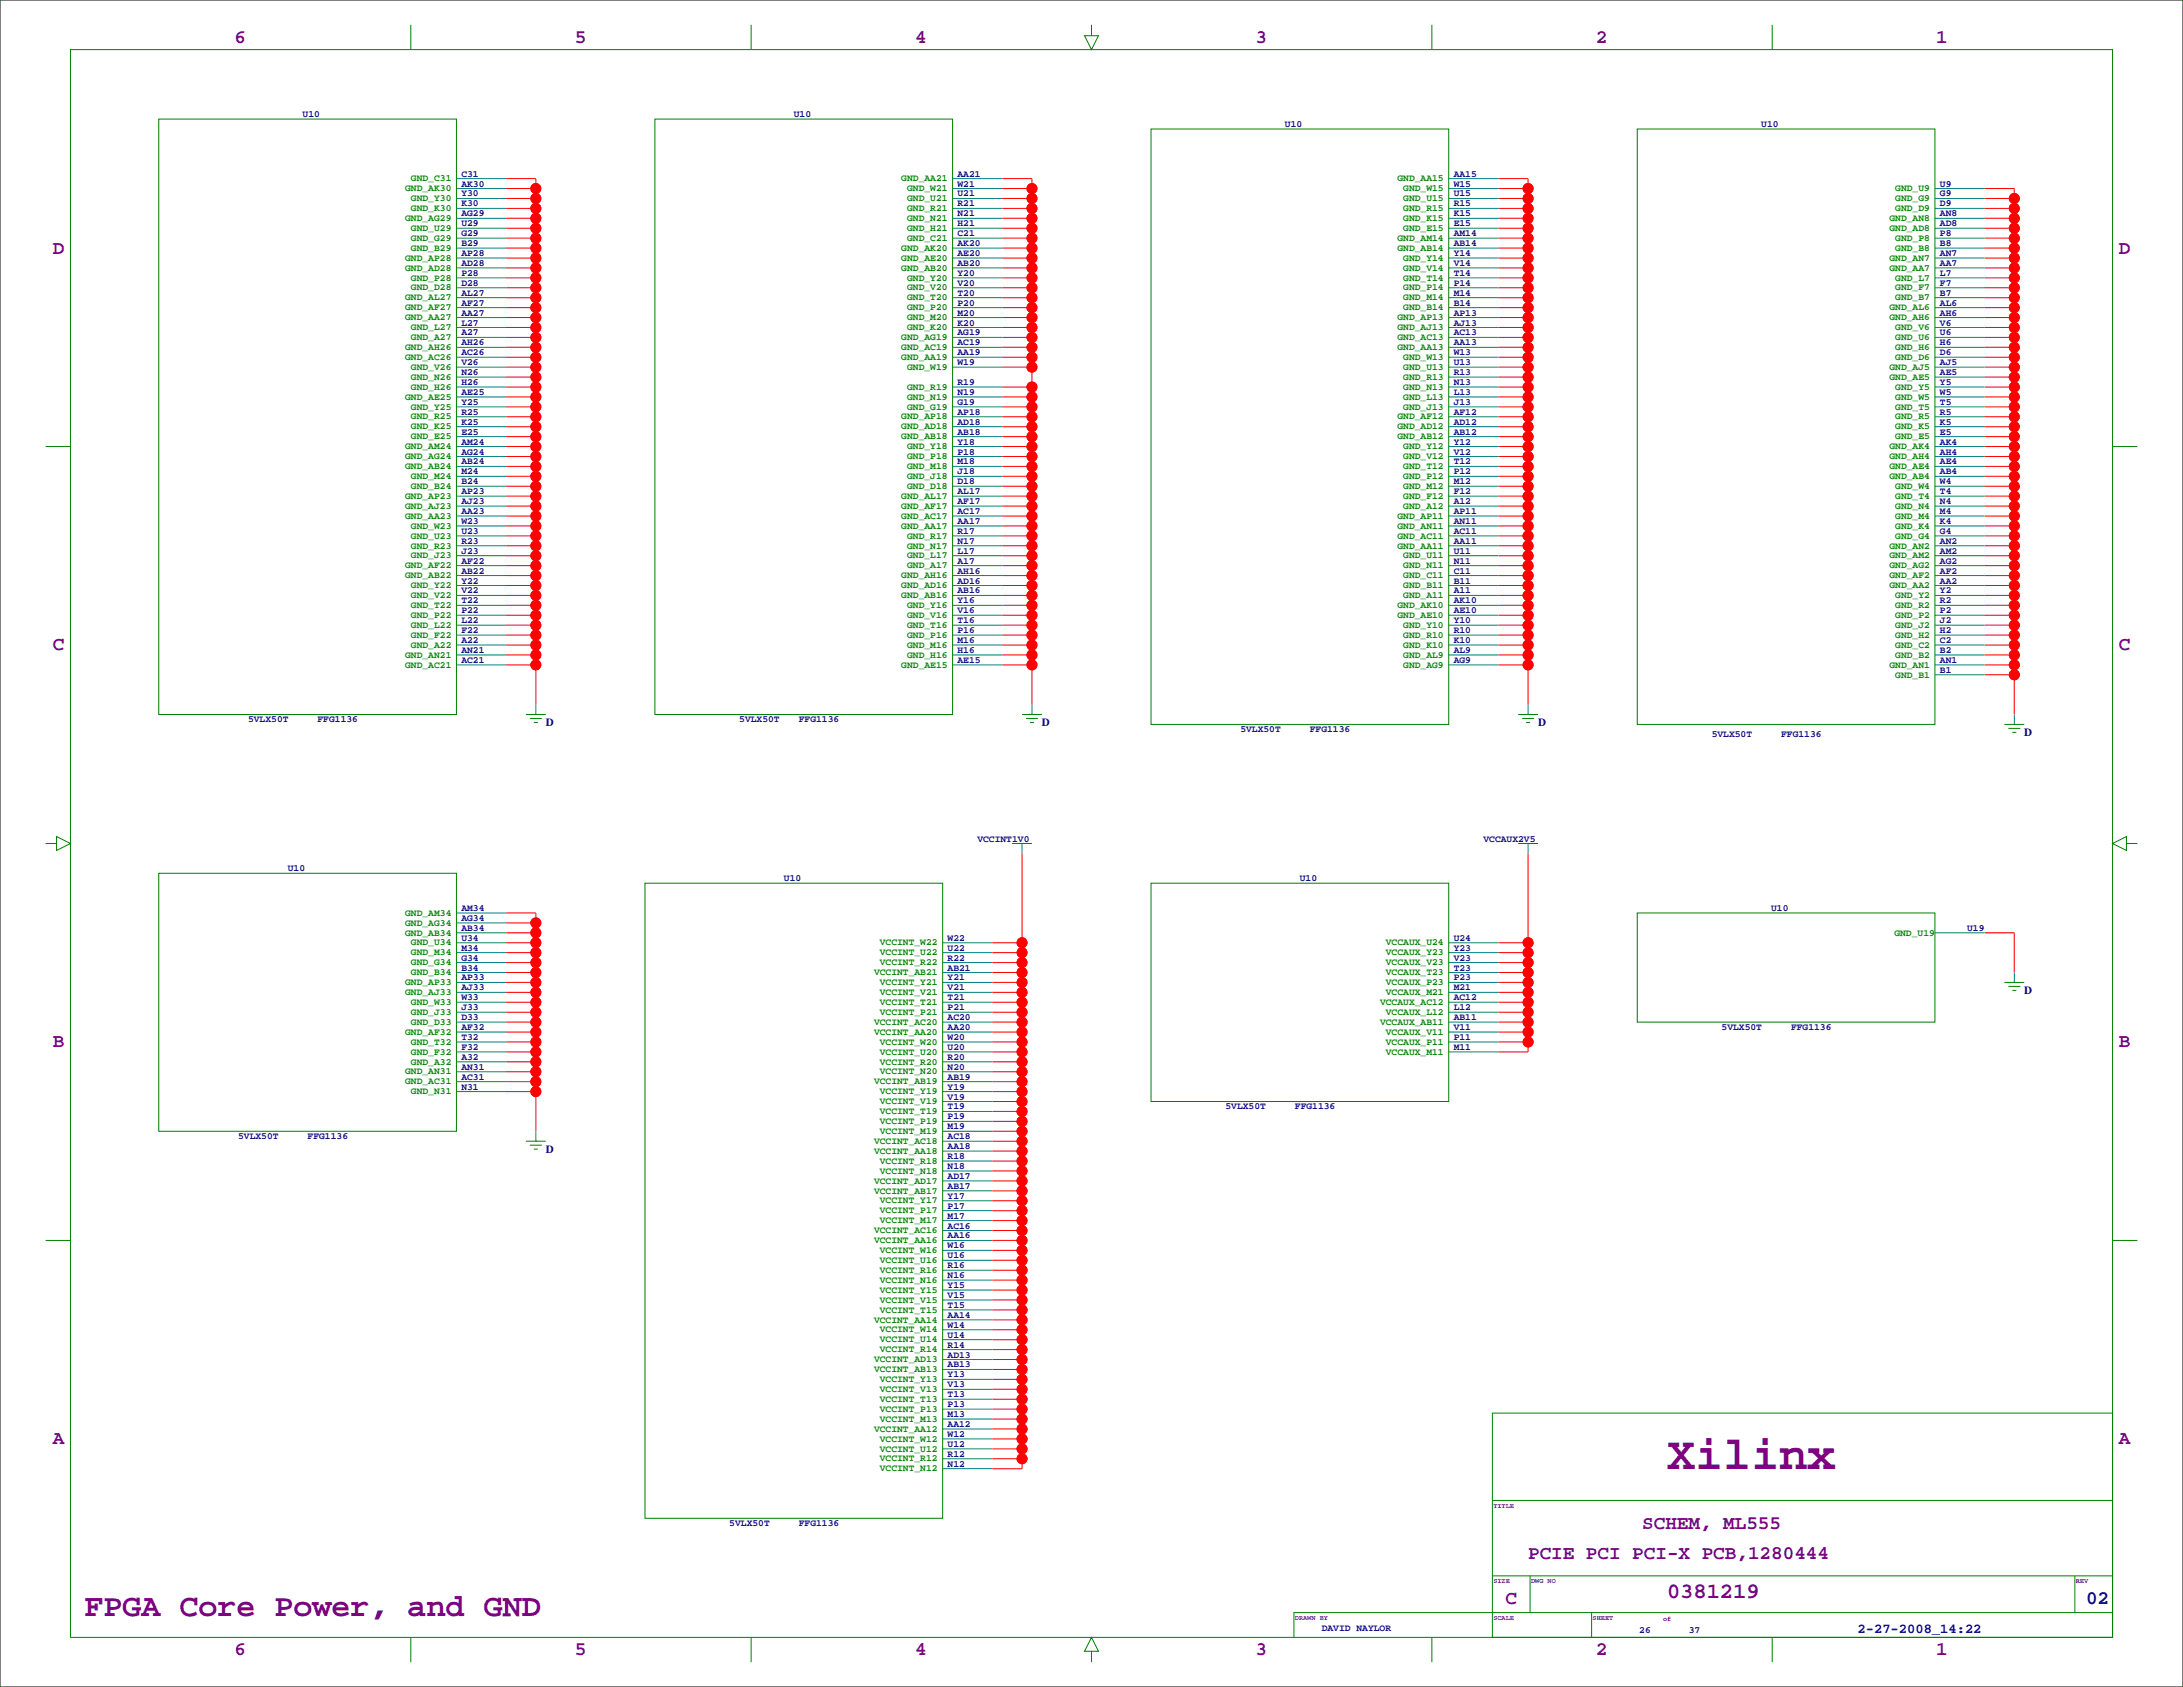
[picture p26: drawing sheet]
<svg xmlns="http://www.w3.org/2000/svg" width="559mm" height="432mm" viewBox="0 0 559 432" stroke-linecap="round" stroke-linejoin="round" font-family="sans-serif">
<defs><g id="words">
<text font-size="12" fill="#800080" x="426.7" y="376">Xilinx</text>
<text font-size="8.1" fill="#800080" x="21.6" y="413.6">FPGA Core Power, and GND</text>
<text font-size="5.6" fill="#800080" x="426.7" y="409.1">0381219</text>
<g font-size="4.9" fill="#800080">
<text x="60" y="11">6</text>
<text x="147.1" y="11">5</text>
<text x="234.2" y="11">4</text>
<text x="321.4" y="11">3</text>
<text x="408.5" y="11">2</text>
<text x="495.6" y="11">1</text>
<text x="13.5" y="64.9">D</text>
<text x="542.3" y="64.9">D</text>
<text x="13.5" y="166.5">C</text>
<text x="542.3" y="166.5">C</text>
<text x="13.5" y="268.1">B</text>
<text x="542.3" y="268.1">B</text>
<text x="13.5" y="369.7">A</text>
<text x="542.3" y="369.7">A</text>
<text x="420.4" y="391.4">SCHEM, ML555</text>
<text x="391.2" y="399">PCIE PCI PCI-X PCB,1280444</text>
<text x="385.4" y="410.6">C</text>
<text x="60" y="423.5">6</text>
<text x="147.1" y="423.5">5</text>
<text x="234.2" y="423.5">4</text>
<text x="321.4" y="423.5">3</text>
<text x="408.5" y="423.5">2</text>
<text x="495.6" y="423.5">1</text>
</g>
<text font-size="4.9" fill="#000080" x="534" y="410.6">02</text>
<text font-size="3.5" fill="#000080" x="475.5" y="417.9">2-27-2008_14:22</text>
<g font-size="2.8" fill="#000080">
<text x="139.7" y="185.9">D</text>
<text x="266.7" y="185.9">D</text>
<text x="393.7" y="185.9">D</text>
<text x="518.2" y="188.4">D</text>
<text x="518.2" y="254.4">D</text>
<text x="139.7" y="295.1">D</text>
</g>
<g font-size="2.5" fill="#000080">
<text x="77.5" y="30">U10</text>
<text x="203.2" y="30">U10</text>
<text x="328.9" y="32.5">U10</text>
<text x="450.8" y="32.5">U10</text>
<text x="118.1" y="47.8">AK30</text>
<text x="118.1" y="45.2">C31</text>
<text x="245.1" y="45.2">AA21</text>
<text x="245.1" y="47.8">W21</text>
<text x="372.1" y="47.8">W15</text>
<text x="372.1" y="45.2">AA15</text>
<text x="496.6" y="47.8">U9</text>
<text x="118.1" y="52.8">K30</text>
<text x="118.1" y="50.3">Y30</text>
<text x="245.1" y="52.8">R21</text>
<text x="245.1" y="50.3">U21</text>
<text x="372.1" y="52.8">R15</text>
<text x="372.1" y="50.3">U15</text>
<text x="496.6" y="52.8">D9</text>
<text x="496.6" y="50.3">G9</text>
<text x="118.1" y="57.9">U29</text>
<text x="118.1" y="55.4">AG29</text>
<text x="245.1" y="57.9">H21</text>
<text x="245.1" y="55.4">N21</text>
<text x="372.1" y="57.9">E15</text>
<text x="372.1" y="55.4">K15</text>
<text x="496.6" y="57.9">AD8</text>
<text x="496.6" y="55.4">AN8</text>
<text x="118.1" y="65.5">AP28</text>
<text x="118.1" y="63">B29</text>
<text x="118.1" y="60.5">G29</text>
<text x="245.1" y="65.5">AE20</text>
<text x="245.1" y="63">AK20</text>
<text x="245.1" y="60.5">C21</text>
<text x="372.1" y="65.5">Y14</text>
<text x="372.1" y="63">AB14</text>
<text x="372.1" y="60.5">AM14</text>
<text x="496.6" y="65.5">AN7</text>
<text x="496.6" y="63">B8</text>
<text x="496.6" y="60.5">P8</text>
<text x="118.1" y="70.6">P28</text>
<text x="118.1" y="68.1">AD28</text>
<text x="245.1" y="68.1">AB20</text>
<text x="245.1" y="70.6">Y20</text>
<text x="372.1" y="70.6">T14</text>
<text x="372.1" y="68.1">V14</text>
<text x="496.6" y="70.6">L7</text>
<text x="496.6" y="68.1">AA7</text>
<text x="118.1" y="75.7">AL27</text>
<text x="118.1" y="73.2">D28</text>
<text x="245.1" y="75.7">T20</text>
<text x="245.1" y="73.2">V20</text>
<text x="372.1" y="75.7">M14</text>
<text x="372.1" y="73.2">P14</text>
<text x="496.6" y="75.7">B7</text>
<text x="496.6" y="73.2">F7</text>
<text x="118.1" y="83.3">L27</text>
<text x="118.1" y="80.8">AA27</text>
<text x="118.1" y="78.2">AF27</text>
<text x="245.1" y="83.3">K20</text>
<text x="245.1" y="80.8">M20</text>
<text x="245.1" y="78.2">P20</text>
<text x="372.1" y="83.3">AJ13</text>
<text x="372.1" y="80.8">AP13</text>
<text x="372.1" y="78.2">B14</text>
<text x="496.6" y="83.3">V6</text>
<text x="496.6" y="80.8">AH6</text>
<text x="496.6" y="78.2">AL6</text>
<text x="118.1" y="88.4">AH26</text>
<text x="118.1" y="85.9">A27</text>
<text x="245.1" y="88.4">AC19</text>
<text x="245.1" y="85.9">AG19</text>
<text x="372.1" y="88.4">AA13</text>
<text x="372.1" y="85.9">AC13</text>
<text x="496.6" y="88.4">H6</text>
<text x="496.6" y="85.9">U6</text>
<text x="118.1" y="93.5">V26</text>
<text x="118.1" y="90.9">AC26</text>
<text x="245.1" y="90.9">AA19</text>
<text x="245.1" y="93.5">W19</text>
<text x="372.1" y="93.5">U13</text>
<text x="372.1" y="90.9">W13</text>
<text x="496.6" y="93.5">AJ5</text>
<text x="496.6" y="90.9">D6</text>
<text x="118.1" y="101.1">AE25</text>
<text x="118.1" y="98.6">H26</text>
<text x="118.1" y="96">N26</text>
<text x="245.1" y="101.1">N19</text>
<text x="245.1" y="98.6">R19</text>
<text x="372.1" y="101.1">L13</text>
<text x="372.1" y="98.6">N13</text>
<text x="372.1" y="96">R13</text>
<text x="496.6" y="101.1">W5</text>
<text x="496.6" y="98.6">Y5</text>
<text x="496.6" y="96">AE5</text>
<text x="118.1" y="106.2">R25</text>
<text x="118.1" y="103.6">Y25</text>
<text x="245.1" y="106.2">AP18</text>
<text x="245.1" y="103.6">G19</text>
<text x="372.1" y="106.2">AF12</text>
<text x="372.1" y="103.6">J13</text>
<text x="496.6" y="106.2">R5</text>
<text x="496.6" y="103.6">T5</text>
<text x="118.1" y="113.8">AM24</text>
<text x="118.1" y="111.3">E25</text>
<text x="118.1" y="108.7">K25</text>
<text x="245.1" y="111.3">AB18</text>
<text x="245.1" y="108.7">AD18</text>
<text x="245.1" y="113.8">Y18</text>
<text x="372.1" y="113.8">Y12</text>
<text x="372.1" y="111.3">AB12</text>
<text x="372.1" y="108.7">AD12</text>
<text x="496.6" y="113.8">AK4</text>
<text x="496.6" y="111.3">E5</text>
<text x="496.6" y="108.7">K5</text>
<text x="118.1" y="118.9">AB24</text>
<text x="118.1" y="116.3">AG24</text>
<text x="245.1" y="118.9">M18</text>
<text x="245.1" y="116.3">P18</text>
<text x="372.1" y="118.9">T12</text>
<text x="372.1" y="116.3">V12</text>
<text x="496.6" y="118.9">AE4</text>
<text x="496.6" y="116.3">AH4</text>
<text x="118.1" y="124">B24</text>
<text x="118.1" y="121.4">M24</text>
<text x="245.1" y="124">D18</text>
<text x="245.1" y="121.4">J18</text>
<text x="372.1" y="124">M12</text>
<text x="372.1" y="121.4">P12</text>
<text x="496.6" y="124">W4</text>
<text x="496.6" y="121.4">AB4</text>
<text x="118.1" y="131.6">AA23</text>
<text x="118.1" y="129">AJ23</text>
<text x="118.1" y="126.5">AP23</text>
<text x="245.1" y="131.6">AC17</text>
<text x="245.1" y="129">AF17</text>
<text x="245.1" y="126.5">AL17</text>
<text x="372.1" y="131.6">AP11</text>
<text x="372.1" y="129">A12</text>
<text x="372.1" y="126.5">F12</text>
<text x="496.6" y="131.6">M4</text>
<text x="496.6" y="129">N4</text>
<text x="496.6" y="126.5">T4</text>
<text x="118.1" y="136.7">U23</text>
<text x="118.1" y="134.1">W23</text>
<text x="245.1" y="134.1">AA17</text>
<text x="245.1" y="136.7">R17</text>
<text x="372.1" y="136.7">AC11</text>
<text x="372.1" y="134.1">AN11</text>
<text x="496.6" y="136.7">G4</text>
<text x="496.6" y="134.1">K4</text>
<text x="118.1" y="141.7">J23</text>
<text x="118.1" y="139.2">R23</text>
<text x="245.1" y="141.7">L17</text>
<text x="245.1" y="139.2">N17</text>
<text x="372.1" y="141.7">U11</text>
<text x="372.1" y="139.2">AA11</text>
<text x="496.6" y="141.7">AM2</text>
<text x="496.6" y="139.2">AN2</text>
<text x="118.1" y="149.4">Y22</text>
<text x="118.1" y="146.8">AB22</text>
<text x="118.1" y="144.3">AF22</text>
<text x="245.1" y="144.3">A17</text>
<text x="245.1" y="149.4">AD16</text>
<text x="245.1" y="146.8">AH16</text>
<text x="372.1" y="149.4">B11</text>
<text x="372.1" y="146.8">C11</text>
<text x="372.1" y="144.3">N11</text>
<text x="496.6" y="149.4">AA2</text>
<text x="496.6" y="146.8">AF2</text>
<text x="496.6" y="144.3">AG2</text>
<text x="118.1" y="154.4">T22</text>
<text x="118.1" y="151.9">V22</text>
<text x="245.1" y="151.9">AB16</text>
<text x="245.1" y="154.4">Y16</text>
<text x="372.1" y="154.4">AK10</text>
<text x="372.1" y="151.9">A11</text>
<text x="496.6" y="154.4">R2</text>
<text x="496.6" y="151.9">Y2</text>
<text x="118.1" y="159.5">L22</text>
<text x="118.1" y="157">P22</text>
<text x="245.1" y="159.5">T16</text>
<text x="245.1" y="157">V16</text>
<text x="372.1" y="159.5">Y10</text>
<text x="372.1" y="157">AE10</text>
<text x="496.6" y="159.5">J2</text>
<text x="496.6" y="157">P2</text>
<text x="118.1" y="167.1">AN21</text>
<text x="118.1" y="164.6">A22</text>
<text x="118.1" y="162.1">F22</text>
<text x="245.1" y="167.1">H16</text>
<text x="245.1" y="164.6">M16</text>
<text x="245.1" y="162.1">P16</text>
<text x="372.1" y="167.1">AL9</text>
<text x="372.1" y="164.6">K10</text>
<text x="372.1" y="162.1">R10</text>
<text x="496.6" y="167.1">B2</text>
<text x="496.6" y="164.6">C2</text>
<text x="496.6" y="162.1">H2</text>
<text x="118.1" y="169.7">AC21</text>
<text x="245.1" y="169.7">AE15</text>
<text x="372.1" y="169.7">AG9</text>
<text x="496.6" y="172.2">B1</text>
<text x="496.6" y="169.7">AN1</text>
<text x="63.5" y="184.9">5VLX50T</text>
<text x="81.3" y="184.9">FFG1136</text>
<text x="189.2" y="184.9">5VLX50T</text>
<text x="204.5" y="184.9">FFG1136</text>
<text x="317.5" y="187.5">5VLX50T</text>
<text x="335.3" y="187.5">FFG1136</text>
<text x="438.1" y="188.7">5VLX50T</text>
<text x="455.9" y="188.7">FFG1136</text>
<text x="250.2" y="215.4">VCCINT1V0</text>
<text x="379.7" y="215.4">VCCAUX2V5</text>
<text x="73.7" y="223">U10</text>
<text x="200.7" y="225.6">U10</text>
<text x="332.7" y="225.6">U10</text>
<text x="118.1" y="233.2">AM34</text>
<text x="453.4" y="233.2">U10</text>
<text x="118.1" y="238.3">AB34</text>
<text x="118.1" y="235.7">AG34</text>
<text x="503.6" y="238.3">U19</text>
<text x="118.1" y="245.9">G34</text>
<text x="118.1" y="243.3">M34</text>
<text x="118.1" y="240.8">U34</text>
<text x="242.6" y="245.9">R22</text>
<text x="242.6" y="243.3">U22</text>
<text x="242.6" y="240.8">W22</text>
<text x="372.1" y="245.9">V23</text>
<text x="372.1" y="243.3">Y23</text>
<text x="372.1" y="240.8">U24</text>
<text x="118.1" y="251">AP33</text>
<text x="118.1" y="248.4">B34</text>
<text x="242.6" y="251">Y21</text>
<text x="242.6" y="248.4">AB21</text>
<text x="372.1" y="251">P23</text>
<text x="372.1" y="248.4">T23</text>
<text x="118.1" y="256">W33</text>
<text x="118.1" y="253.5">AJ33</text>
<text x="242.6" y="256">T21</text>
<text x="242.6" y="253.5">V21</text>
<text x="372.1" y="256">AC12</text>
<text x="372.1" y="253.5">M21</text>
<text x="118.1" y="263.7">AF32</text>
<text x="118.1" y="261.1">D33</text>
<text x="118.1" y="258.6">J33</text>
<text x="242.6" y="263.7">AA20</text>
<text x="242.6" y="261.1">AC20</text>
<text x="242.6" y="258.6">P21</text>
<text x="372.1" y="263.7">V11</text>
<text x="372.1" y="261.1">AB11</text>
<text x="372.1" y="258.6">L12</text>
<text x="440.7" y="263.7">5VLX50T</text>
<text x="458.5" y="263.7">FFG1136</text>
<text x="118.1" y="268.7">F32</text>
<text x="118.1" y="266.2">T32</text>
<text x="242.6" y="268.7">U20</text>
<text x="242.6" y="266.2">W20</text>
<text x="372.1" y="268.7">M11</text>
<text x="372.1" y="266.2">P11</text>
<text x="118.1" y="273.8">AN31</text>
<text x="118.1" y="271.3">A32</text>
<text x="242.6" y="273.8">N20</text>
<text x="242.6" y="271.3">R20</text>
<text x="118.1" y="278.9">N31</text>
<text x="118.1" y="276.4">AC31</text>
<text x="242.6" y="281.4">V19</text>
<text x="242.6" y="278.9">Y19</text>
<text x="242.6" y="276.4">AB19</text>
<text x="242.6" y="286.5">P19</text>
<text x="242.6" y="284">T19</text>
<text x="313.7" y="284">5VLX50T</text>
<text x="331.5" y="284">FFG1136</text>
<text x="61" y="291.6">5VLX50T</text>
<text x="78.7" y="291.6">FFG1136</text>
<text x="242.6" y="291.6">AC18</text>
<text x="242.6" y="289.1">M19</text>
<text x="242.6" y="299.2">N18</text>
<text x="242.6" y="296.7">R18</text>
<text x="242.6" y="294.1">AA18</text>
<text x="242.6" y="304.3">AB17</text>
<text x="242.6" y="301.8">AD17</text>
<text x="242.6" y="311.9">M17</text>
<text x="242.6" y="309.4">P17</text>
<text x="242.6" y="306.8">Y17</text>
<text x="242.6" y="317">AA16</text>
<text x="242.6" y="314.5">AC16</text>
<text x="242.6" y="322.1">U16</text>
<text x="242.6" y="319.5">W16</text>
<text x="242.6" y="329.7">Y15</text>
<text x="242.6" y="327.2">N16</text>
<text x="242.6" y="324.6">R16</text>
<text x="242.6" y="334.8">T15</text>
<text x="242.6" y="332.2">V15</text>
<text x="242.6" y="339.9">W14</text>
<text x="242.6" y="337.3">AA14</text>
<text x="242.6" y="347.5">AD13</text>
<text x="242.6" y="344.9">R14</text>
<text x="242.6" y="342.4">U14</text>
<text x="242.6" y="352.6">Y13</text>
<text x="242.6" y="350">AB13</text>
<text x="242.6" y="357.6">T13</text>
<text x="242.6" y="355.1">V13</text>
<text x="242.6" y="365.3">AA12</text>
<text x="242.6" y="362.7">M13</text>
<text x="242.6" y="360.2">P13</text>
<text x="242.6" y="370.3">U12</text>
<text x="242.6" y="367.8">W12</text>
<text x="242.6" y="375.4">N12</text>
<text x="242.6" y="372.9">R12</text>
<text x="186.7" y="390.7">5VLX50T</text>
<text x="204.5" y="390.7">FFG1136</text>
<text x="338.3" y="417.6">DAVID NAYLOR</text>
<text x="419.6" y="418.1">26</text>
<text x="432.3" y="418.1">37</text>
</g>
<g font-size="2.5" fill="#008000">
<text x="105.2" y="46.4">GND_C31</text>
<text x="230.7" y="46.4">GND_AA21</text>
<text x="357.7" y="46.4">GND_AA15</text>
<text x="103.7" y="49">GND_AK30</text>
<text x="105.2" y="51.5">GND_Y30</text>
<text x="232.2" y="51.5">GND_U21</text>
<text x="232.2" y="49">GND_W21</text>
<text x="359.2" y="51.5">GND_U15</text>
<text x="359.2" y="49">GND_W15</text>
<text x="485.1" y="51.5">GND_G9</text>
<text x="485.1" y="49">GND_U9</text>
<text x="103.7" y="56.6">GND_AG29</text>
<text x="105.2" y="59.1">GND_U29</text>
<text x="105.2" y="54">GND_K30</text>
<text x="232.2" y="59.1">GND_H21</text>
<text x="232.2" y="56.6">GND_N21</text>
<text x="232.2" y="54">GND_R21</text>
<text x="359.2" y="59.1">GND_E15</text>
<text x="359.2" y="56.6">GND_K15</text>
<text x="359.2" y="54">GND_R15</text>
<text x="483.7" y="59.1">GND_AD8</text>
<text x="483.7" y="56.6">GND_AN8</text>
<text x="485.1" y="54">GND_D9</text>
<text x="105.2" y="64.2">GND_B29</text>
<text x="105.2" y="61.7">GND_G29</text>
<text x="230.7" y="64.2">GND_AK20</text>
<text x="232.2" y="61.7">GND_C21</text>
<text x="357.7" y="64.2">GND_AB14</text>
<text x="357.7" y="61.7">GND_AM14</text>
<text x="485.1" y="64.2">GND_B8</text>
<text x="485.1" y="61.7">GND_P8</text>
<text x="103.7" y="69.3">GND_AD28</text>
<text x="103.7" y="66.7">GND_AP28</text>
<text x="105.2" y="71.8">GND_P28</text>
<text x="230.7" y="69.3">GND_AB20</text>
<text x="230.7" y="66.7">GND_AE20</text>
<text x="232.2" y="71.8">GND_Y20</text>
<text x="359.2" y="71.8">GND_T14</text>
<text x="359.2" y="69.3">GND_V14</text>
<text x="359.2" y="66.7">GND_Y14</text>
<text x="483.7" y="69.3">GND_AA7</text>
<text x="483.7" y="66.7">GND_AN7</text>
<text x="485.1" y="71.8">GND_L7</text>
<text x="103.7" y="76.9">GND_AL27</text>
<text x="105.2" y="74.4">GND_D28</text>
<text x="232.2" y="76.9">GND_T20</text>
<text x="232.2" y="74.4">GND_V20</text>
<text x="359.2" y="76.9">GND_M14</text>
<text x="359.2" y="74.4">GND_P14</text>
<text x="485.1" y="76.9">GND_B7</text>
<text x="485.1" y="74.4">GND_F7</text>
<text x="103.7" y="82">GND_AA27</text>
<text x="103.7" y="79.4">GND_AF27</text>
<text x="232.2" y="82">GND_M20</text>
<text x="232.2" y="79.4">GND_P20</text>
<text x="357.7" y="82">GND_AP13</text>
<text x="359.2" y="79.4">GND_B14</text>
<text x="483.7" y="82">GND_AH6</text>
<text x="483.7" y="79.4">GND_AL6</text>
<text x="103.7" y="89.6">GND_AH26</text>
<text x="105.2" y="87.1">GND_A27</text>
<text x="105.2" y="84.5">GND_L27</text>
<text x="230.7" y="89.6">GND_AC19</text>
<text x="230.7" y="87.1">GND_AG19</text>
<text x="232.2" y="84.5">GND_K20</text>
<text x="357.7" y="89.6">GND_AA13</text>
<text x="357.7" y="87.1">GND_AC13</text>
<text x="357.7" y="84.5">GND_AJ13</text>
<text x="485.1" y="89.6">GND_H6</text>
<text x="485.1" y="87.1">GND_U6</text>
<text x="485.1" y="84.5">GND_V6</text>
<text x="103.7" y="92.1">GND_AC26</text>
<text x="105.2" y="94.7">GND_V26</text>
<text x="230.7" y="92.1">GND_AA19</text>
<text x="232.2" y="94.7">GND_W19</text>
<text x="359.2" y="94.7">GND_U13</text>
<text x="359.2" y="92.1">GND_W13</text>
<text x="483.7" y="94.7">GND_AJ5</text>
<text x="485.1" y="92.1">GND_D6</text>
<text x="105.2" y="99.8">GND_H26</text>
<text x="105.2" y="97.2">GND_N26</text>
<text x="232.2" y="99.8">GND_R19</text>
<text x="359.2" y="99.8">GND_N13</text>
<text x="359.2" y="97.2">GND_R13</text>
<text x="483.7" y="97.2">GND_AE5</text>
<text x="485.1" y="99.8">GND_Y5</text>
<text x="103.7" y="102.3">GND_AE25</text>
<text x="105.2" y="107.4">GND_R25</text>
<text x="105.2" y="104.8">GND_Y25</text>
<text x="230.7" y="107.4">GND_AP18</text>
<text x="232.2" y="104.8">GND_G19</text>
<text x="232.2" y="102.3">GND_N19</text>
<text x="357.7" y="107.4">GND_AF12</text>
<text x="359.2" y="104.8">GND_J13</text>
<text x="359.2" y="102.3">GND_L13</text>
<text x="485.1" y="107.4">GND_R5</text>
<text x="485.1" y="104.8">GND_T5</text>
<text x="485.1" y="102.3">GND_W5</text>
<text x="105.2" y="112.5">GND_E25</text>
<text x="105.2" y="109.9">GND_K25</text>
<text x="230.7" y="112.5">GND_AB18</text>
<text x="230.7" y="109.9">GND_AD18</text>
<text x="357.7" y="112.5">GND_AB12</text>
<text x="357.7" y="109.9">GND_AD12</text>
<text x="485.1" y="112.5">GND_E5</text>
<text x="485.1" y="109.9">GND_K5</text>
<text x="103.7" y="117.5">GND_AG24</text>
<text x="103.7" y="115">GND_AM24</text>
<text x="232.2" y="117.5">GND_P18</text>
<text x="232.2" y="115">GND_Y18</text>
<text x="359.2" y="117.5">GND_V12</text>
<text x="359.2" y="115">GND_Y12</text>
<text x="483.7" y="117.5">GND_AH4</text>
<text x="483.7" y="115">GND_AK4</text>
<text x="103.7" y="120.1">GND_AB24</text>
<text x="105.2" y="125.2">GND_B24</text>
<text x="105.2" y="122.6">GND_M24</text>
<text x="232.2" y="125.2">GND_D18</text>
<text x="232.2" y="122.6">GND_J18</text>
<text x="232.2" y="120.1">GND_M18</text>
<text x="359.2" y="125.2">GND_M12</text>
<text x="359.2" y="122.6">GND_P12</text>
<text x="359.2" y="120.1">GND_T12</text>
<text x="483.7" y="122.6">GND_AB4</text>
<text x="483.7" y="120.1">GND_AE4</text>
<text x="485.1" y="125.2">GND_W4</text>
<text x="103.7" y="130.2">GND_AJ23</text>
<text x="103.7" y="127.7">GND_AP23</text>
<text x="230.7" y="130.2">GND_AF17</text>
<text x="230.7" y="127.7">GND_AL17</text>
<text x="359.2" y="130.2">GND_A12</text>
<text x="359.2" y="127.7">GND_F12</text>
<text x="485.1" y="130.2">GND_N4</text>
<text x="485.1" y="127.7">GND_T4</text>
<text x="103.7" y="132.8">GND_AA23</text>
<text x="105.2" y="137.9">GND_U23</text>
<text x="105.2" y="135.3">GND_W23</text>
<text x="230.7" y="135.3">GND_AA17</text>
<text x="230.7" y="132.8">GND_AC17</text>
<text x="232.2" y="137.9">GND_R17</text>
<text x="357.7" y="137.9">GND_AC11</text>
<text x="357.7" y="135.3">GND_AN11</text>
<text x="357.7" y="132.8">GND_AP11</text>
<text x="485.1" y="137.9">GND_G4</text>
<text x="485.1" y="135.3">GND_K4</text>
<text x="485.1" y="132.8">GND_M4</text>
<text x="105.2" y="142.9">GND_J23</text>
<text x="105.2" y="140.4">GND_R23</text>
<text x="232.2" y="142.9">GND_L17</text>
<text x="232.2" y="140.4">GND_N17</text>
<text x="357.7" y="140.4">GND_AA11</text>
<text x="359.2" y="142.9">GND_U11</text>
<text x="483.7" y="142.9">GND_AM2</text>
<text x="483.7" y="140.4">GND_AN2</text>
<text x="103.7" y="148">GND_AB22</text>
<text x="103.7" y="145.5">GND_AF22</text>
<text x="230.7" y="148">GND_AH16</text>
<text x="232.2" y="145.5">GND_A17</text>
<text x="359.2" y="148">GND_C11</text>
<text x="359.2" y="145.5">GND_N11</text>
<text x="483.7" y="148">GND_AF2</text>
<text x="483.7" y="145.5">GND_AG2</text>
<text x="105.2" y="155.6">GND_T22</text>
<text x="105.2" y="153.1">GND_V22</text>
<text x="105.2" y="150.6">GND_Y22</text>
<text x="230.7" y="153.1">GND_AB16</text>
<text x="230.7" y="150.6">GND_AD16</text>
<text x="232.2" y="155.6">GND_Y16</text>
<text x="357.7" y="155.6">GND_AK10</text>
<text x="359.2" y="153.1">GND_A11</text>
<text x="359.2" y="150.6">GND_B11</text>
<text x="483.7" y="150.6">GND_AA2</text>
<text x="485.1" y="155.6">GND_R2</text>
<text x="485.1" y="153.1">GND_Y2</text>
<text x="105.2" y="160.7">GND_L22</text>
<text x="105.2" y="158.2">GND_P22</text>
<text x="232.2" y="160.7">GND_T16</text>
<text x="232.2" y="158.2">GND_V16</text>
<text x="357.7" y="158.2">GND_AE10</text>
<text x="359.2" y="160.7">GND_Y10</text>
<text x="485.1" y="160.7">GND_J2</text>
<text x="485.1" y="158.2">GND_P2</text>
<text x="105.2" y="165.8">GND_A22</text>
<text x="105.2" y="163.3">GND_F22</text>
<text x="232.2" y="165.8">GND_M16</text>
<text x="232.2" y="163.3">GND_P16</text>
<text x="359.2" y="165.8">GND_K10</text>
<text x="359.2" y="163.3">GND_R10</text>
<text x="485.1" y="165.8">GND_C2</text>
<text x="485.1" y="163.3">GND_H2</text>
<text x="103.7" y="170.9">GND_AC21</text>
<text x="103.7" y="168.3">GND_AN21</text>
<text x="230.7" y="170.9">GND_AE15</text>
<text x="232.2" y="168.3">GND_H16</text>
<text x="359.2" y="170.9">GND_AG9</text>
<text x="359.2" y="168.3">GND_AL9</text>
<text x="483.7" y="170.9">GND_AN1</text>
<text x="485.1" y="173.4">GND_B1</text>
<text x="485.1" y="168.3">GND_B2</text>
<text x="103.7" y="239.5">GND_AB34</text>
<text x="103.7" y="236.9">GND_AG34</text>
<text x="103.7" y="234.4">GND_AM34</text>
<text x="484.9" y="239.5">GND_U19</text>
<text x="105.2" y="244.5">GND_M34</text>
<text x="105.2" y="242">GND_U34</text>
<text x="225.2" y="244.5">VCCINT_U22</text>
<text x="225.2" y="242">VCCINT_W22</text>
<text x="354.8" y="244.5">VCCAUX_Y23</text>
<text x="354.8" y="242">VCCAUX_U24</text>
<text x="105.2" y="249.6">GND_B34</text>
<text x="105.2" y="247.1">GND_G34</text>
<text x="223.7" y="249.6">VCCINT_AB21</text>
<text x="225.2" y="247.1">VCCINT_R22</text>
<text x="354.8" y="249.6">VCCAUX_T23</text>
<text x="354.8" y="247.1">VCCAUX_V23</text>
<text x="103.7" y="254.7">GND_AJ33</text>
<text x="103.7" y="252.2">GND_AP33</text>
<text x="105.2" y="257.2">GND_W33</text>
<text x="225.2" y="257.2">VCCINT_T21</text>
<text x="225.2" y="254.7">VCCINT_V21</text>
<text x="225.2" y="252.2">VCCINT_Y21</text>
<text x="353.3" y="257.2">VCCAUX_AC12</text>
<text x="354.8" y="254.7">VCCAUX_M21</text>
<text x="354.8" y="252.2">VCCAUX_P23</text>
<text x="105.2" y="262.3">GND_D33</text>
<text x="105.2" y="259.8">GND_J33</text>
<text x="223.7" y="262.3">VCCINT_AC20</text>
<text x="225.2" y="259.8">VCCINT_P21</text>
<text x="353.3" y="262.3">VCCAUX_AB11</text>
<text x="354.8" y="259.8">VCCAUX_L12</text>
<text x="103.7" y="264.9">GND_AF32</text>
<text x="105.2" y="269.9">GND_F32</text>
<text x="105.2" y="267.4">GND_T32</text>
<text x="223.7" y="264.9">VCCINT_AA20</text>
<text x="225.2" y="269.9">VCCINT_U20</text>
<text x="225.2" y="267.4">VCCINT_W20</text>
<text x="354.8" y="269.9">VCCAUX_M11</text>
<text x="354.8" y="267.4">VCCAUX_P11</text>
<text x="354.8" y="264.9">VCCAUX_V11</text>
<text x="103.7" y="275">GND_AN31</text>
<text x="105.2" y="272.5">GND_A32</text>
<text x="225.2" y="275">VCCINT_N20</text>
<text x="225.2" y="272.5">VCCINT_R20</text>
<text x="103.7" y="277.6">GND_AC31</text>
<text x="105.2" y="280.1">GND_N31</text>
<text x="223.7" y="277.6">VCCINT_AB19</text>
<text x="225.2" y="280.1">VCCINT_Y19</text>
<text x="225.2" y="287.7">VCCINT_P19</text>
<text x="225.2" y="285.2">VCCINT_T19</text>
<text x="225.2" y="282.6">VCCINT_V19</text>
<text x="223.7" y="292.8">VCCINT_AC18</text>
<text x="225.2" y="290.3">VCCINT_M19</text>
<text x="223.7" y="295.3">VCCINT_AA18</text>
<text x="225.2" y="297.9">VCCINT_R18</text>
<text x="223.7" y="305.5">VCCINT_AB17</text>
<text x="223.7" y="303">VCCINT_AD17</text>
<text x="225.2" y="300.4">VCCINT_N18</text>
<text x="225.2" y="310.6">VCCINT_P17</text>
<text x="225.2" y="308">VCCINT_Y17</text>
<text x="223.7" y="315.7">VCCINT_AC16</text>
<text x="225.2" y="313.1">VCCINT_M17</text>
<text x="223.7" y="318.2">VCCINT_AA16</text>
<text x="225.2" y="323.3">VCCINT_U16</text>
<text x="225.2" y="320.7">VCCINT_W16</text>
<text x="225.2" y="328.4">VCCINT_N16</text>
<text x="225.2" y="325.8">VCCINT_R16</text>
<text x="225.2" y="336">VCCINT_T15</text>
<text x="225.2" y="333.4">VCCINT_V15</text>
<text x="225.2" y="330.9">VCCINT_Y15</text>
<text x="223.7" y="338.5">VCCINT_AA14</text>
<text x="225.2" y="341.1">VCCINT_W14</text>
<text x="225.2" y="346.1">VCCINT_R14</text>
<text x="225.2" y="343.6">VCCINT_U14</text>
<text x="223.7" y="351.2">VCCINT_AB13</text>
<text x="223.7" y="348.7">VCCINT_AD13</text>
<text x="225.2" y="353.8">VCCINT_Y13</text>
<text x="225.2" y="358.8">VCCINT_T13</text>
<text x="225.2" y="356.3">VCCINT_V13</text>
<text x="225.2" y="363.9">VCCINT_M13</text>
<text x="225.2" y="361.4">VCCINT_P13</text>
<text x="223.7" y="366.5">VCCINT_AA12</text>
<text x="225.2" y="371.5">VCCINT_U12</text>
<text x="225.2" y="369">VCCINT_W12</text>
<text x="225.2" y="376.6">VCCINT_N12</text>
<text x="225.2" y="374.1">VCCINT_R12</text>
</g>
<g font-size="1.8" fill="#800080">
<text x="382.3" y="386">TITLE</text>
<text x="382.3" y="405.3">SIZE</text>
<text x="391.9" y="405.3">DWG NO</text>
<text x="531.4" y="405.3">REV</text>
<text x="331.5" y="414.7">DRAWN BY</text>
<text x="382.3" y="414.7">SCALE</text>
<text x="407.7" y="414.7">SHEET</text>
<text x="425.7" y="414.9">of</text>
</g>
</g></defs>
<path d="M0 0h558.8v431.8h-558.8z" fill="none" stroke="#000" stroke-width=".26"/>
<g fill="none" stroke="#008080" stroke-width=".26">
<path d="M116.8 45.7h12.7M116.8 58.4h12.7M116.8 55.9h12.7M116.8 53.3h12.7M116.8 50.8h12.7M116.8 48.3h12.7M243.8 45.7h12.7M243.8 58.4h12.7M243.8 55.9h12.7M243.8 53.3h12.7M243.8 50.8h12.7M243.8 48.3h12.7"/>
<path d="M370.8 45.7h12.7M370.8 58.4h12.7M370.8 55.9h12.7M370.8 53.3h12.7M370.8 50.8h12.7M370.8 48.3h12.7M495.3 58.4h12.7M495.3 55.9h12.7M495.3 53.3h12.7M495.3 50.8h12.7M495.3 48.3h12.7M116.8 68.6h12.7"/>
<path d="M116.8 66h12.7M116.8 63.5h12.7M116.8 61h12.7M116.8 78.7h12.7M116.8 76.2h12.7M116.8 73.7h12.7M116.8 71.1h12.7M243.8 68.6h12.7M243.8 66h12.7M243.8 63.5h12.7M243.8 61h12.7M243.8 78.7h12.7"/>
<path d="M243.8 76.2h12.7M243.8 73.7h12.7M243.8 71.1h12.7M370.8 68.6h12.7M370.8 66h12.7M370.8 63.5h12.7M370.8 61h12.7M370.8 78.7h12.7M370.8 76.2h12.7M370.8 73.7h12.7M370.8 71.1h12.7M495.3 68.6h12.7"/>
<path d="M495.3 66h12.7M495.3 63.5h12.7M495.3 61h12.7M495.3 78.7h12.7M495.3 76.2h12.7M495.3 73.7h12.7M495.3 71.1h12.7M116.8 91.4h12.7M116.8 88.9h12.7M116.8 86.4h12.7M116.8 83.8h12.7M116.8 81.3h12.7"/>
<path d="M116.8 99.1h12.7M116.8 94h12.7M116.8 96.5h12.7M243.8 91.4h12.7M243.8 88.9h12.7M243.8 86.4h12.7M243.8 83.8h12.7M243.8 81.3h12.7M243.8 99.1h12.7M243.8 94h12.7M370.8 91.4h12.7M370.8 88.9h12.7"/>
<path d="M370.8 86.4h12.7M370.8 83.8h12.7M370.8 81.3h12.7M370.8 99.1h12.7M370.8 94h12.7M370.8 96.5h12.7M495.3 91.4h12.7M495.3 88.9h12.7M495.3 86.4h12.7M495.3 83.8h12.7M495.3 81.3h12.7M495.3 99.1h12.7"/>
<path d="M495.3 94h12.7M495.3 96.5h12.7M116.8 111.8h12.7M116.8 109.2h12.7M116.8 106.7h12.7M116.8 104.1h12.7M116.8 119.4h12.7M116.8 101.6h12.7M116.8 116.8h12.7M116.8 114.3h12.7M243.8 111.8h12.7M243.8 109.2h12.7"/>
<path d="M243.8 106.7h12.7M243.8 104.1h12.7M243.8 119.4h12.7M243.8 101.6h12.7M243.8 116.8h12.7M243.8 114.3h12.7M370.8 111.8h12.7M370.8 109.2h12.7M370.8 106.7h12.7M370.8 104.1h12.7M370.8 119.4h12.7M370.8 101.6h12.7"/>
<path d="M370.8 116.8h12.7M370.8 114.3h12.7M495.3 111.8h12.7M495.3 109.2h12.7M495.3 106.7h12.7M495.3 104.1h12.7M495.3 119.4h12.7M495.3 101.6h12.7M495.3 116.8h12.7M495.3 114.3h12.7M116.8 134.6h12.7M116.8 132.1h12.7"/>
<path d="M116.8 129.5h12.7M116.8 127h12.7M116.8 124.5h12.7M116.8 121.9h12.7M116.8 139.7h12.7M116.8 137.2h12.7M243.8 134.6h12.7M243.8 132.1h12.7M243.8 129.5h12.7M243.8 127h12.7M243.8 124.5h12.7M243.8 121.9h12.7"/>
<path d="M243.8 139.7h12.7M243.8 137.2h12.7M370.8 134.6h12.7M370.8 132.1h12.7M370.8 129.5h12.7M370.8 127h12.7M370.8 124.5h12.7M370.8 121.9h12.7M370.8 139.7h12.7M370.8 137.2h12.7M495.3 134.6h12.7M495.3 132.1h12.7"/>
<path d="M495.3 129.5h12.7M495.3 127h12.7M495.3 124.5h12.7M495.3 121.9h12.7M495.3 139.7h12.7M495.3 137.2h12.7M116.8 144.8h12.7M116.8 152.4h12.7M116.8 149.9h12.7M116.8 147.3h12.7M116.8 142.2h12.7M116.8 157.5h12.7"/>
<path d="M116.8 154.9h12.7M243.8 144.8h12.7M243.8 152.4h12.7M243.8 149.9h12.7M243.8 147.3h12.7M243.8 142.2h12.7M243.8 157.5h12.7M243.8 154.9h12.7M370.8 144.8h12.7M370.8 152.4h12.7M370.8 149.9h12.7M370.8 147.3h12.7"/>
<path d="M370.8 142.2h12.7M370.8 157.5h12.7M370.8 154.9h12.7M495.3 144.8h12.7M495.3 152.4h12.7M495.3 149.9h12.7M495.3 147.3h12.7M495.3 142.2h12.7M495.3 157.5h12.7M495.3 154.9h12.7M116.8 170.2h12.7M116.8 167.6h12.7"/>
<path d="M116.8 165.1h12.7M116.8 162.6h12.7M116.8 160h12.7M243.8 170.2h12.7M243.8 167.6h12.7M243.8 165.1h12.7M243.8 162.6h12.7M243.8 160h12.7M370.8 170.2h12.7M370.8 167.6h12.7M370.8 165.1h12.7M370.8 162.6h12.7"/>
<path d="M370.8 160h12.7M495.3 170.2h12.7M495.3 167.6h12.7M495.3 165.1h12.7M495.3 162.6h12.7M495.3 160h12.7M495.3 172.7h12.7M137.2 180.3v2.6M264.2 180.3v2.6M391.2 180.3v2.6M515.6 182.9v2.5M261.6 215.9v2.5"/>
<path d="M391.2 215.9v2.5M116.8 238.8h12.7M116.8 236.2h12.7M116.8 233.7h12.7M495.3 238.8h12.7M116.8 259.1h12.7M116.8 256.5h12.7M116.8 254h12.7M116.8 251.5h12.7M116.8 248.9h12.7M116.8 246.4h12.7M116.8 243.8h12.7"/>
<path d="M116.8 241.3h12.7M241.3 259.1h12.7M241.3 256.5h12.7M241.3 254h12.7M241.3 251.5h12.7M241.3 248.9h12.7M241.3 246.4h12.7M241.3 243.8h12.7M241.3 241.3h12.7M370.8 259.1h12.7M370.8 256.5h12.7M370.8 254h12.7"/>
<path d="M370.8 251.5h12.7M370.8 248.9h12.7M370.8 246.4h12.7M370.8 243.8h12.7M370.8 241.3h12.7M515.6 248.9v2.6M116.8 269.2h12.7M116.8 266.7h12.7M116.8 264.2h12.7M116.8 261.6h12.7M116.8 279.4h12.7M116.8 276.9h12.7"/>
<path d="M116.8 274.3h12.7M116.8 271.8h12.7M241.3 269.2h12.7M241.3 266.7h12.7M241.3 264.2h12.7M241.3 261.6h12.7M241.3 279.4h12.7M241.3 276.9h12.7M241.3 274.3h12.7M241.3 271.8h12.7M370.8 269.2h12.7M370.8 266.7h12.7"/>
<path d="M370.8 264.2h12.7M370.8 261.6h12.7M137.2 289.6v2.5M241.3 299.7h12.7M241.3 297.2h12.7M241.3 294.6h12.7M241.3 292.1h12.7M241.3 289.6h12.7M241.3 287h12.7M241.3 284.5h12.7M241.3 281.9h12.7M241.3 317.5h12.7"/>
<path d="M241.3 315h12.7M241.3 312.4h12.7M241.3 309.9h12.7M241.3 307.3h12.7M241.3 304.8h12.7M241.3 302.3h12.7M241.3 337.8h12.7M241.3 335.3h12.7M241.3 332.7h12.7M241.3 330.2h12.7M241.3 327.7h12.7M241.3 325.1h12.7"/>
<path d="M241.3 322.6h12.7M241.3 320h12.7M241.3 358.1h12.7M241.3 355.6h12.7M241.3 353.1h12.7M241.3 350.5h12.7M241.3 348h12.7M241.3 345.4h12.7M241.3 342.9h12.7M241.3 340.4h12.7M241.3 375.9h12.7M241.3 373.4h12.7"/>
<path d="M241.3 370.8h12.7M241.3 368.3h12.7M241.3 365.8h12.7M241.3 363.2h12.7M241.3 360.7h12.7"/>
</g>
<g fill="none" stroke="#008000" stroke-width=".26">
<path d="M18 12.7h522.8v406.4h-522.8zM105.2 6.3v6.4M192.3 6.3v6.4M279.4 6.3v2.8h1.8l-1.8 3.6-1.8-3.6h1.8M366.5 6.3v6.4M453.6 6.3v6.4M40.6 30.5h76.2v152.4h-76.2zM167.6 30.5h76.2v152.4h-76.2zM294.6 33h76.2v152.4h-76.2zM419.1 33h76.2v152.4h-76.2zM11.7 114.3h6.3M540.8 114.3h6.3"/>
<path d="M134.6 182.9h5.1M135.6 183.9h3.1M136.7 184.9h1M137.2 182.9h.1M261.6 182.9h5.1M262.6 183.9h3.1M263.7 184.9h1M264.2 182.9h.1M388.6 182.9h5.1M389.6 183.9h3.1M390.7 184.9h1M391.2 182.9h.1"/>
<path d="M513.1 185.4h5.1M514.1 186.4h3M515.1 187.5h1M515.6 185.4h.1M11.7 215.9h2.8v-1.8l3.5 1.8-3.5 1.8v-1.8M259.1 215.9h5.1M261.6 215.9h.1M388.6 215.9h5.1M391.2 215.9h.1M544.3 215.9v-1.8l-3.5 1.8 3.5 1.8v-1.8h2.8M40.6 223.5h76.2v66.1h-76.2zM165.1 226.1h76.2v162.5h-76.2z"/>
<path d="M294.6 226.1h76.2v55.8h-76.2zM419.1 233.7h76.2v27.9h-76.2zM513.1 251.5h5.1M514.1 252.5h3M515.1 253.5h1M515.6 251.5h.1M134.6 292.1h5.1M135.6 293.1h3.1M136.7 294.1h1M137.2 292.1h.1M11.7 317.5h6.3M540.8 317.5h6.3"/>
<path d="M382 361.7h158.8v57.4h-158.8zM382 384h158.8M105.2 419.1v6.3M192.3 419.1v6.3M366.5 419.1v6.3M382 403.4h158.8M391.7 403.4v9.3M407.4 412.7v6.4M453.6 419.1v6.3M531.1 403.4v9.3M540.8 412.7h-209.6v6.4M279.4 422.7h1.8l-1.8-3.6-1.8 3.6h1.8v2.7"/>
</g>
<g fill="none" stroke="#f00" stroke-width=".26">
<path d="M129.5 45.7h7.7v134.6M129.5 48.3h7.7M129.5 50.8h7.7M129.5 53.3h7.7M129.5 55.9h7.7M129.5 58.4h7.7M256.5 45.7h7.7v134.6M256.5 48.3h7.7M256.5 50.8h7.7M256.5 53.3h7.7M256.5 55.9h7.7M256.5 58.4h7.7"/>
<path d="M383.5 45.7h7.7v134.6M383.5 48.3h7.7M383.5 50.8h7.7M383.5 53.3h7.7M383.5 55.9h7.7M383.5 58.4h7.7M508 48.3h7.6v134.6M508 50.8h7.6M508 53.3h7.6M508 55.9h7.6M508 58.4h7.6M129.5 71.1h7.7"/>
<path d="M129.5 61h7.7M129.5 63.5h7.7M129.5 66h7.7M129.5 68.6h7.7M129.5 73.7h7.7M129.5 76.2h7.7M129.5 78.7h7.7M256.5 71.1h7.7M256.5 61h7.7M256.5 63.5h7.7M256.5 66h7.7M256.5 68.6h7.7"/>
<path d="M256.5 73.7h7.7M256.5 76.2h7.7M256.5 78.7h7.7M383.5 71.1h7.7M383.5 61h7.7M383.5 63.5h7.7M383.5 66h7.7M383.5 68.6h7.7M383.5 73.7h7.7M383.5 76.2h7.7M383.5 78.7h7.7M508 71.1h7.6"/>
<path d="M508 61h7.6M508 63.5h7.6M508 66h7.6M508 68.6h7.6M508 73.7h7.6M508 76.2h7.6M508 78.7h7.6M129.5 96.5h7.7M129.5 81.3h7.7M129.5 83.8h7.7M129.5 86.4h7.7M129.5 88.9h7.7"/>
<path d="M129.5 91.4h7.7M129.5 94h7.7M129.5 99.1h7.7M256.5 81.3h7.7M256.5 83.8h7.7M256.5 86.4h7.7M256.5 88.9h7.7M256.5 91.4h7.7M256.5 94h7.7M256.5 99.1h7.7M383.5 96.5h7.7M383.5 81.3h7.7"/>
<path d="M383.5 83.8h7.7M383.5 86.4h7.7M383.5 88.9h7.7M383.5 91.4h7.7M383.5 94h7.7M383.5 99.1h7.7M508 96.5h7.6M508 81.3h7.6M508 83.8h7.6M508 86.4h7.6M508 88.9h7.6M508 91.4h7.6"/>
<path d="M508 94h7.6M508 99.1h7.6M129.5 101.6h7.7M129.5 104.1h7.7M129.5 106.7h7.7M129.5 109.2h7.7M129.5 111.8h7.7M129.5 114.3h7.7M129.5 116.8h7.7M129.5 119.4h7.7M256.5 101.6h7.7M256.5 104.1h7.7"/>
<path d="M256.5 106.7h7.7M256.5 109.2h7.7M256.5 111.8h7.7M256.5 114.3h7.7M256.5 116.8h7.7M256.5 119.4h7.7M383.5 101.6h7.7M383.5 104.1h7.7M383.5 106.7h7.7M383.5 109.2h7.7M383.5 111.8h7.7M383.5 114.3h7.7"/>
<path d="M383.5 116.8h7.7M383.5 119.4h7.7M508 101.6h7.6M508 104.1h7.6M508 106.7h7.6M508 109.2h7.6M508 111.8h7.6M508 114.3h7.6M508 116.8h7.6M508 119.4h7.6M129.5 124.5h7.7M129.5 121.9h7.7"/>
<path d="M129.5 127h7.7M129.5 129.5h7.7M129.5 132.1h7.7M129.5 134.6h7.7M129.5 137.2h7.7M129.5 139.7h7.7M256.5 124.5h7.7M256.5 121.9h7.7M256.5 127h7.7M256.5 129.5h7.7M256.5 132.1h7.7M256.5 134.6h7.7"/>
<path d="M256.5 137.2h7.7M256.5 139.7h7.7M383.5 124.5h7.7M383.5 121.9h7.7M383.5 127h7.7M383.5 129.5h7.7M383.5 132.1h7.7M383.5 134.6h7.7M383.5 137.2h7.7M383.5 139.7h7.7M508 124.5h7.6M508 121.9h7.6"/>
<path d="M508 127h7.6M508 129.5h7.6M508 132.1h7.6M508 134.6h7.6M508 137.2h7.6M508 139.7h7.6M129.5 152.4h7.7M129.5 142.2h7.7M129.5 144.8h7.7M129.5 147.3h7.7M129.5 149.9h7.7M129.5 154.9h7.7"/>
<path d="M129.5 157.5h7.7M256.5 152.4h7.7M256.5 142.2h7.7M256.5 144.8h7.7M256.5 147.3h7.7M256.5 149.9h7.7M256.5 154.9h7.7M256.5 157.5h7.7M383.5 152.4h7.7M383.5 142.2h7.7M383.5 144.8h7.7M383.5 147.3h7.7"/>
<path d="M383.5 149.9h7.7M383.5 154.9h7.7M383.5 157.5h7.7M508 152.4h7.6M508 142.2h7.6M508 144.8h7.6M508 147.3h7.6M508 149.9h7.6M508 154.9h7.6M508 157.5h7.6M129.5 160h7.7M129.5 162.6h7.7"/>
<path d="M129.5 165.1h7.7M129.5 167.6h7.7M129.5 170.2h7.7M256.5 160h7.7M256.5 162.6h7.7M256.5 165.1h7.7M256.5 167.6h7.7M256.5 170.2h7.7M383.5 160h7.7M383.5 162.6h7.7M383.5 165.1h7.7M383.5 167.6h7.7"/>
<path d="M383.5 170.2h7.7M508 160h7.6M508 162.6h7.6M508 165.1h7.6M508 167.6h7.6M508 170.2h7.6M508 172.7h7.6M261.6 218.4v157.5h-7.6M391.2 218.4v50.8h-7.7M129.5 238.8h7.7M129.5 233.7h7.7v55.9M129.5 236.2h7.7"/>
<path d="M508 238.8h7.6v10.1M129.5 248.9h7.7M129.5 246.4h7.7M129.5 243.8h7.7M129.5 241.3h7.7M129.5 251.5h7.7M129.5 254h7.7M129.5 256.5h7.7M129.5 259.1h7.7M254 248.9h7.6M254 246.4h7.6M254 243.8h7.6"/>
<path d="M254 241.3h7.6M254 251.5h7.6M254 254h7.6M254 256.5h7.6M254 259.1h7.6M383.5 248.9h7.7M383.5 246.4h7.7M383.5 243.8h7.7M383.5 241.3h7.7M383.5 251.5h7.7M383.5 254h7.7M383.5 256.5h7.7"/>
<path d="M383.5 259.1h7.7M129.5 276.9h7.7M129.5 261.6h7.7M129.5 264.2h7.7M129.5 266.7h7.7M129.5 269.2h7.7M129.5 271.8h7.7M129.5 274.3h7.7M129.5 279.4h7.7M254 276.9h7.6M254 261.6h7.6M254 264.2h7.6"/>
<path d="M254 266.7h7.6M254 269.2h7.6M254 271.8h7.6M254 274.3h7.6M254 279.4h7.6M383.5 261.6h7.7M383.5 264.2h7.7M383.5 266.7h7.7M254 281.9h7.6M254 284.5h7.6M254 287h7.6M254 289.6h7.6"/>
<path d="M254 292.1h7.6M254 294.6h7.6M254 297.2h7.6M254 299.7h7.6M254 302.3h7.6M254 304.8h7.6M254 307.3h7.6M254 309.9h7.6M254 312.4h7.6M254 315h7.6M254 317.5h7.6M254 330.2h7.6"/>
<path d="M254 320h7.6M254 322.6h7.6M254 325.1h7.6M254 327.7h7.6M254 332.7h7.6M254 335.3h7.6M254 337.8h7.6M254 358.1h7.6M254 340.4h7.6M254 342.9h7.6M254 345.4h7.6M254 348h7.6"/>
<path d="M254 350.5h7.6M254 353.1h7.6M254 355.6h7.6M254 360.7h7.6M254 365.8h7.6M254 368.3h7.6M254 370.8h7.6M254 373.4h7.6M254 363.2h7.6"/>
<circle cx="137.2" cy="48.3" r="1.27"/>
<circle cx="137.2" cy="53.3" r="1.27"/>
<circle cx="137.2" cy="50.8" r="1.27"/>
<circle cx="137.2" cy="58.4" r="1.27"/>
<circle cx="137.2" cy="55.9" r="1.27"/>
<circle cx="264.2" cy="48.3" r="1.27"/>
<circle cx="264.2" cy="53.3" r="1.27"/>
<circle cx="264.2" cy="50.8" r="1.27"/>
<circle cx="264.2" cy="58.4" r="1.27"/>
<circle cx="264.2" cy="55.9" r="1.27"/>
<circle cx="391.2" cy="48.3" r="1.27"/>
<circle cx="391.2" cy="53.3" r="1.27"/>
<circle cx="391.2" cy="50.8" r="1.27"/>
<circle cx="391.2" cy="58.4" r="1.27"/>
<circle cx="391.2" cy="55.9" r="1.27"/>
<circle cx="515.6" cy="53.3" r="1.27"/>
<circle cx="515.6" cy="50.8" r="1.27"/>
<circle cx="515.6" cy="58.4" r="1.27"/>
<circle cx="515.6" cy="55.9" r="1.27"/>
<circle cx="137.2" cy="61" r="1.27"/>
<circle cx="137.2" cy="66" r="1.27"/>
<circle cx="137.2" cy="78.7" r="1.27"/>
<circle cx="137.2" cy="73.7" r="1.27"/>
<circle cx="137.2" cy="71.1" r="1.27"/>
<circle cx="137.2" cy="63.5" r="1.27"/>
<circle cx="137.2" cy="76.2" r="1.27"/>
<circle cx="137.2" cy="68.6" r="1.27"/>
<circle cx="264.2" cy="61" r="1.27"/>
<circle cx="264.2" cy="66" r="1.27"/>
<circle cx="264.2" cy="78.7" r="1.27"/>
<circle cx="264.2" cy="73.7" r="1.27"/>
<circle cx="264.2" cy="71.1" r="1.27"/>
<circle cx="264.2" cy="63.5" r="1.27"/>
<circle cx="264.2" cy="76.2" r="1.27"/>
<circle cx="264.2" cy="68.6" r="1.27"/>
<circle cx="391.2" cy="61" r="1.27"/>
<circle cx="391.2" cy="66" r="1.27"/>
<circle cx="391.2" cy="78.7" r="1.27"/>
<circle cx="391.2" cy="73.7" r="1.27"/>
<circle cx="391.2" cy="71.1" r="1.27"/>
<circle cx="391.2" cy="63.5" r="1.27"/>
<circle cx="391.2" cy="76.2" r="1.27"/>
<circle cx="391.2" cy="68.6" r="1.27"/>
<circle cx="515.6" cy="61" r="1.27"/>
<circle cx="515.6" cy="66" r="1.27"/>
<circle cx="515.6" cy="78.7" r="1.27"/>
<circle cx="515.6" cy="73.7" r="1.27"/>
<circle cx="515.6" cy="71.1" r="1.27"/>
<circle cx="515.6" cy="63.5" r="1.27"/>
<circle cx="515.6" cy="76.2" r="1.27"/>
<circle cx="515.6" cy="68.6" r="1.27"/>
<circle cx="137.2" cy="94" r="1.27"/>
<circle cx="137.2" cy="91.4" r="1.27"/>
<circle cx="137.2" cy="81.3" r="1.27"/>
<circle cx="137.2" cy="83.8" r="1.27"/>
<circle cx="137.2" cy="99.1" r="1.27"/>
<circle cx="137.2" cy="86.4" r="1.27"/>
<circle cx="137.2" cy="96.5" r="1.27"/>
<circle cx="137.2" cy="88.9" r="1.27"/>
<circle cx="264.2" cy="91.4" r="1.27"/>
<circle cx="264.2" cy="81.3" r="1.27"/>
<circle cx="264.2" cy="94" r="1.27"/>
<circle cx="264.2" cy="83.8" r="1.27"/>
<circle cx="264.2" cy="99.1" r="1.27"/>
<circle cx="264.2" cy="86.4" r="1.27"/>
<circle cx="264.2" cy="88.9" r="1.27"/>
<circle cx="391.2" cy="81.3" r="1.27"/>
<circle cx="391.2" cy="91.4" r="1.27"/>
<circle cx="391.2" cy="94" r="1.27"/>
<circle cx="391.2" cy="96.5" r="1.27"/>
<circle cx="391.2" cy="99.1" r="1.27"/>
<circle cx="391.2" cy="83.8" r="1.27"/>
<circle cx="391.2" cy="86.4" r="1.27"/>
<circle cx="391.2" cy="88.9" r="1.27"/>
<circle cx="515.6" cy="94" r="1.27"/>
<circle cx="515.6" cy="81.3" r="1.27"/>
<circle cx="515.6" cy="91.4" r="1.27"/>
<circle cx="515.6" cy="96.5" r="1.27"/>
<circle cx="515.6" cy="86.4" r="1.27"/>
<circle cx="515.6" cy="99.1" r="1.27"/>
<circle cx="515.6" cy="83.8" r="1.27"/>
<circle cx="515.6" cy="88.9" r="1.27"/>
<circle cx="137.2" cy="106.7" r="1.27"/>
<circle cx="137.2" cy="116.8" r="1.27"/>
<circle cx="137.2" cy="104.1" r="1.27"/>
<circle cx="137.2" cy="119.4" r="1.27"/>
<circle cx="137.2" cy="109.2" r="1.27"/>
<circle cx="137.2" cy="111.8" r="1.27"/>
<circle cx="137.2" cy="114.3" r="1.27"/>
<circle cx="137.2" cy="101.6" r="1.27"/>
<circle cx="264.2" cy="116.8" r="1.27"/>
<circle cx="264.2" cy="106.7" r="1.27"/>
<circle cx="264.2" cy="119.4" r="1.27"/>
<circle cx="264.2" cy="104.1" r="1.27"/>
<circle cx="264.2" cy="111.8" r="1.27"/>
<circle cx="264.2" cy="109.2" r="1.27"/>
<circle cx="264.2" cy="114.3" r="1.27"/>
<circle cx="264.2" cy="101.6" r="1.27"/>
<circle cx="391.2" cy="106.7" r="1.27"/>
<circle cx="391.2" cy="116.8" r="1.27"/>
<circle cx="391.2" cy="104.1" r="1.27"/>
<circle cx="391.2" cy="119.4" r="1.27"/>
<circle cx="391.2" cy="111.8" r="1.27"/>
<circle cx="391.2" cy="109.2" r="1.27"/>
<circle cx="391.2" cy="114.3" r="1.27"/>
<circle cx="391.2" cy="101.6" r="1.27"/>
<circle cx="515.6" cy="106.7" r="1.27"/>
<circle cx="515.6" cy="104.1" r="1.27"/>
<circle cx="515.6" cy="119.4" r="1.27"/>
<circle cx="515.6" cy="116.8" r="1.27"/>
<circle cx="515.6" cy="109.2" r="1.27"/>
<circle cx="515.6" cy="111.8" r="1.27"/>
<circle cx="515.6" cy="101.6" r="1.27"/>
<circle cx="515.6" cy="114.3" r="1.27"/>
<circle cx="137.2" cy="129.5" r="1.27"/>
<circle cx="137.2" cy="132.1" r="1.27"/>
<circle cx="137.2" cy="137.2" r="1.27"/>
<circle cx="137.2" cy="124.5" r="1.27"/>
<circle cx="137.2" cy="121.9" r="1.27"/>
<circle cx="137.2" cy="134.6" r="1.27"/>
<circle cx="137.2" cy="139.7" r="1.27"/>
<circle cx="137.2" cy="127" r="1.27"/>
<circle cx="264.2" cy="129.5" r="1.27"/>
<circle cx="264.2" cy="132.1" r="1.27"/>
<circle cx="264.2" cy="121.9" r="1.27"/>
<circle cx="264.2" cy="137.2" r="1.27"/>
<circle cx="264.2" cy="134.6" r="1.27"/>
<circle cx="264.2" cy="124.5" r="1.27"/>
<circle cx="264.2" cy="127" r="1.27"/>
<circle cx="264.2" cy="139.7" r="1.27"/>
<circle cx="391.2" cy="132.1" r="1.27"/>
<circle cx="391.2" cy="129.5" r="1.27"/>
<circle cx="391.2" cy="121.9" r="1.27"/>
<circle cx="391.2" cy="124.5" r="1.27"/>
<circle cx="391.2" cy="134.6" r="1.27"/>
<circle cx="391.2" cy="137.2" r="1.27"/>
<circle cx="391.2" cy="127" r="1.27"/>
<circle cx="391.2" cy="139.7" r="1.27"/>
<circle cx="515.6" cy="129.5" r="1.27"/>
<circle cx="515.6" cy="132.1" r="1.27"/>
<circle cx="515.6" cy="137.2" r="1.27"/>
<circle cx="515.6" cy="134.6" r="1.27"/>
<circle cx="515.6" cy="121.9" r="1.27"/>
<circle cx="515.6" cy="124.5" r="1.27"/>
<circle cx="515.6" cy="127" r="1.27"/>
<circle cx="515.6" cy="139.7" r="1.27"/>
<circle cx="137.2" cy="142.2" r="1.27"/>
<circle cx="137.2" cy="157.5" r="1.27"/>
<circle cx="137.2" cy="144.8" r="1.27"/>
<circle cx="137.2" cy="154.9" r="1.27"/>
<circle cx="137.2" cy="149.9" r="1.27"/>
<circle cx="137.2" cy="147.3" r="1.27"/>
<circle cx="137.2" cy="152.4" r="1.27"/>
<circle cx="264.2" cy="154.9" r="1.27"/>
<circle cx="264.2" cy="142.2" r="1.27"/>
<circle cx="264.2" cy="157.5" r="1.27"/>
<circle cx="264.2" cy="144.8" r="1.27"/>
<circle cx="264.2" cy="149.9" r="1.27"/>
<circle cx="264.2" cy="147.3" r="1.27"/>
<circle cx="264.2" cy="152.4" r="1.27"/>
<circle cx="391.2" cy="157.5" r="1.27"/>
<circle cx="391.2" cy="142.2" r="1.27"/>
<circle cx="391.2" cy="144.8" r="1.27"/>
<circle cx="391.2" cy="154.9" r="1.27"/>
<circle cx="391.2" cy="149.9" r="1.27"/>
<circle cx="391.2" cy="147.3" r="1.27"/>
<circle cx="391.2" cy="152.4" r="1.27"/>
<circle cx="515.6" cy="154.9" r="1.27"/>
<circle cx="515.6" cy="142.2" r="1.27"/>
<circle cx="515.6" cy="157.5" r="1.27"/>
<circle cx="515.6" cy="144.8" r="1.27"/>
<circle cx="515.6" cy="147.3" r="1.27"/>
<circle cx="515.6" cy="149.9" r="1.27"/>
<circle cx="515.6" cy="152.4" r="1.27"/>
<circle cx="137.2" cy="167.6" r="1.27"/>
<circle cx="137.2" cy="170.2" r="1.27"/>
<circle cx="137.2" cy="160" r="1.27"/>
<circle cx="137.2" cy="162.6" r="1.27"/>
<circle cx="137.2" cy="165.1" r="1.27"/>
<circle cx="264.2" cy="167.6" r="1.27"/>
<circle cx="264.2" cy="170.2" r="1.27"/>
<circle cx="264.2" cy="160" r="1.27"/>
<circle cx="264.2" cy="162.6" r="1.27"/>
<circle cx="264.2" cy="165.1" r="1.27"/>
<circle cx="391.2" cy="167.6" r="1.27"/>
<circle cx="391.2" cy="170.2" r="1.27"/>
<circle cx="391.2" cy="160" r="1.27"/>
<circle cx="391.2" cy="162.6" r="1.27"/>
<circle cx="391.2" cy="165.1" r="1.27"/>
<circle cx="515.6" cy="167.6" r="1.27"/>
<circle cx="515.6" cy="170.2" r="1.27"/>
<circle cx="515.6" cy="160" r="1.27"/>
<circle cx="515.6" cy="172.7" r="1.27"/>
<circle cx="515.6" cy="162.6" r="1.27"/>
<circle cx="515.6" cy="165.1" r="1.27"/>
<circle cx="137.2" cy="236.2" r="1.27"/>
<circle cx="137.2" cy="238.8" r="1.27"/>
<circle cx="137.2" cy="243.8" r="1.27"/>
<circle cx="137.2" cy="246.4" r="1.27"/>
<circle cx="137.2" cy="259.1" r="1.27"/>
<circle cx="137.2" cy="254" r="1.27"/>
<circle cx="137.2" cy="248.9" r="1.27"/>
<circle cx="137.2" cy="256.5" r="1.27"/>
<circle cx="137.2" cy="251.5" r="1.27"/>
<circle cx="137.2" cy="241.3" r="1.27"/>
<circle cx="261.6" cy="246.4" r="1.27"/>
<circle cx="261.6" cy="243.8" r="1.27"/>
<circle cx="261.6" cy="254" r="1.27"/>
<circle cx="261.6" cy="259.1" r="1.27"/>
<circle cx="261.6" cy="248.9" r="1.27"/>
<circle cx="261.6" cy="256.5" r="1.27"/>
<circle cx="261.6" cy="251.5" r="1.27"/>
<circle cx="261.6" cy="241.3" r="1.27"/>
<circle cx="391.2" cy="243.8" r="1.27"/>
<circle cx="391.2" cy="246.4" r="1.27"/>
<circle cx="391.2" cy="254" r="1.27"/>
<circle cx="391.2" cy="259.1" r="1.27"/>
<circle cx="391.2" cy="248.9" r="1.27"/>
<circle cx="391.2" cy="256.5" r="1.27"/>
<circle cx="391.2" cy="251.5" r="1.27"/>
<circle cx="391.2" cy="241.3" r="1.27"/>
<circle cx="137.2" cy="279.4" r="1.27"/>
<circle cx="137.2" cy="271.8" r="1.27"/>
<circle cx="137.2" cy="274.3" r="1.27"/>
<circle cx="137.2" cy="261.6" r="1.27"/>
<circle cx="137.2" cy="266.7" r="1.27"/>
<circle cx="137.2" cy="269.2" r="1.27"/>
<circle cx="137.2" cy="276.9" r="1.27"/>
<circle cx="137.2" cy="264.2" r="1.27"/>
<circle cx="261.6" cy="261.6" r="1.27"/>
<circle cx="261.6" cy="271.8" r="1.27"/>
<circle cx="261.6" cy="279.4" r="1.27"/>
<circle cx="261.6" cy="274.3" r="1.27"/>
<circle cx="261.6" cy="266.7" r="1.27"/>
<circle cx="261.6" cy="269.2" r="1.27"/>
<circle cx="261.6" cy="264.2" r="1.27"/>
<circle cx="261.6" cy="276.9" r="1.27"/>
<circle cx="391.2" cy="261.6" r="1.27"/>
<circle cx="391.2" cy="266.7" r="1.27"/>
<circle cx="391.2" cy="264.2" r="1.27"/>
<circle cx="261.6" cy="297.2" r="1.27"/>
<circle cx="261.6" cy="287" r="1.27"/>
<circle cx="261.6" cy="299.7" r="1.27"/>
<circle cx="261.6" cy="292.1" r="1.27"/>
<circle cx="261.6" cy="284.5" r="1.27"/>
<circle cx="261.6" cy="294.6" r="1.27"/>
<circle cx="261.6" cy="281.9" r="1.27"/>
<circle cx="261.6" cy="289.6" r="1.27"/>
<circle cx="261.6" cy="312.4" r="1.27"/>
<circle cx="261.6" cy="317.5" r="1.27"/>
<circle cx="261.6" cy="309.9" r="1.27"/>
<circle cx="261.6" cy="304.8" r="1.27"/>
<circle cx="261.6" cy="307.3" r="1.27"/>
<circle cx="261.6" cy="302.3" r="1.27"/>
<circle cx="261.6" cy="315" r="1.27"/>
<circle cx="261.6" cy="337.8" r="1.27"/>
<circle cx="261.6" cy="322.6" r="1.27"/>
<circle cx="261.6" cy="335.3" r="1.27"/>
<circle cx="261.6" cy="330.2" r="1.27"/>
<circle cx="261.6" cy="325.1" r="1.27"/>
<circle cx="261.6" cy="320" r="1.27"/>
<circle cx="261.6" cy="332.7" r="1.27"/>
<circle cx="261.6" cy="327.7" r="1.27"/>
<circle cx="261.6" cy="355.6" r="1.27"/>
<circle cx="261.6" cy="342.9" r="1.27"/>
<circle cx="261.6" cy="350.5" r="1.27"/>
<circle cx="261.6" cy="353.1" r="1.27"/>
<circle cx="261.6" cy="358.1" r="1.27"/>
<circle cx="261.6" cy="345.4" r="1.27"/>
<circle cx="261.6" cy="348" r="1.27"/>
<circle cx="261.6" cy="340.4" r="1.27"/>
<circle cx="261.6" cy="368.3" r="1.27"/>
<circle cx="261.6" cy="363.2" r="1.27"/>
<circle cx="261.6" cy="365.8" r="1.27"/>
<circle cx="261.6" cy="373.4" r="1.27"/>
<circle cx="261.6" cy="370.8" r="1.27"/>
<circle cx="261.6" cy="360.7" r="1.27"/>
</g>
<g fill="#f00" stroke="#f00" stroke-width=".26">
<circle cx="261.6" cy="248.9" r="1.27"/>
<circle cx="261.6" cy="246.4" r="1.27"/>
<circle cx="261.6" cy="243.8" r="1.27"/>
<circle cx="261.6" cy="241.3" r="1.27"/>
<circle cx="261.6" cy="251.5" r="1.27"/>
<circle cx="261.6" cy="254" r="1.27"/>
<circle cx="261.6" cy="256.5" r="1.27"/>
<circle cx="261.6" cy="259.1" r="1.27"/>
<circle cx="261.6" cy="261.6" r="1.27"/>
<circle cx="261.6" cy="264.2" r="1.27"/>
<circle cx="261.6" cy="266.7" r="1.27"/>
<circle cx="261.6" cy="269.2" r="1.27"/>
<circle cx="261.6" cy="271.8" r="1.27"/>
<circle cx="261.6" cy="274.3" r="1.27"/>
<circle cx="261.6" cy="276.9" r="1.27"/>
<circle cx="261.6" cy="279.4" r="1.27"/>
<circle cx="261.6" cy="281.9" r="1.27"/>
<circle cx="261.6" cy="284.5" r="1.27"/>
<circle cx="261.6" cy="287" r="1.27"/>
<circle cx="261.6" cy="289.6" r="1.27"/>
<circle cx="261.6" cy="292.1" r="1.27"/>
<circle cx="261.6" cy="294.6" r="1.27"/>
<circle cx="261.6" cy="297.2" r="1.27"/>
<circle cx="261.6" cy="299.7" r="1.27"/>
<circle cx="261.6" cy="302.3" r="1.27"/>
<circle cx="261.6" cy="304.8" r="1.27"/>
<circle cx="261.6" cy="307.3" r="1.27"/>
<circle cx="261.6" cy="309.9" r="1.27"/>
<circle cx="261.6" cy="312.4" r="1.27"/>
<circle cx="261.6" cy="315" r="1.27"/>
<circle cx="261.6" cy="317.5" r="1.27"/>
<circle cx="261.6" cy="320" r="1.27"/>
<circle cx="261.6" cy="322.6" r="1.27"/>
<circle cx="261.6" cy="325.1" r="1.27"/>
<circle cx="261.6" cy="327.7" r="1.27"/>
<circle cx="261.6" cy="330.2" r="1.27"/>
<circle cx="261.6" cy="332.7" r="1.27"/>
<circle cx="261.6" cy="335.3" r="1.27"/>
<circle cx="261.6" cy="337.8" r="1.27"/>
<circle cx="261.6" cy="340.4" r="1.27"/>
<circle cx="261.6" cy="342.9" r="1.27"/>
<circle cx="261.6" cy="345.4" r="1.27"/>
<circle cx="261.6" cy="348" r="1.27"/>
<circle cx="261.6" cy="350.5" r="1.27"/>
<circle cx="261.6" cy="353.1" r="1.27"/>
<circle cx="261.6" cy="355.6" r="1.27"/>
<circle cx="261.6" cy="358.1" r="1.27"/>
<circle cx="261.6" cy="360.7" r="1.27"/>
<circle cx="261.6" cy="373.4" r="1.27"/>
<circle cx="261.6" cy="370.8" r="1.27"/>
<circle cx="261.6" cy="368.3" r="1.27"/>
<circle cx="261.6" cy="365.8" r="1.27"/>
<circle cx="261.6" cy="363.2" r="1.27"/>
<circle cx="137.2" cy="48.3" r="1.27"/>
<circle cx="137.2" cy="50.8" r="1.27"/>
<circle cx="137.2" cy="53.3" r="1.27"/>
<circle cx="137.2" cy="55.9" r="1.27"/>
<circle cx="137.2" cy="58.4" r="1.27"/>
<circle cx="137.2" cy="61" r="1.27"/>
<circle cx="137.2" cy="63.5" r="1.27"/>
<circle cx="137.2" cy="66" r="1.27"/>
<circle cx="137.2" cy="68.6" r="1.27"/>
<circle cx="137.2" cy="71.1" r="1.27"/>
<circle cx="137.2" cy="73.7" r="1.27"/>
<circle cx="137.2" cy="76.2" r="1.27"/>
<circle cx="137.2" cy="78.7" r="1.27"/>
<circle cx="137.2" cy="81.3" r="1.27"/>
<circle cx="137.2" cy="83.8" r="1.27"/>
<circle cx="137.2" cy="86.4" r="1.27"/>
<circle cx="137.2" cy="88.9" r="1.27"/>
<circle cx="137.2" cy="91.4" r="1.27"/>
<circle cx="137.2" cy="94" r="1.27"/>
<circle cx="137.2" cy="96.5" r="1.27"/>
<circle cx="137.2" cy="99.1" r="1.27"/>
<circle cx="137.2" cy="101.6" r="1.27"/>
<circle cx="137.2" cy="104.1" r="1.27"/>
<circle cx="137.2" cy="106.7" r="1.27"/>
<circle cx="137.2" cy="109.2" r="1.27"/>
<circle cx="137.2" cy="111.8" r="1.27"/>
<circle cx="137.2" cy="114.3" r="1.27"/>
<circle cx="137.2" cy="116.8" r="1.27"/>
<circle cx="137.2" cy="119.4" r="1.27"/>
<circle cx="137.2" cy="121.9" r="1.27"/>
<circle cx="137.2" cy="124.5" r="1.27"/>
<circle cx="137.2" cy="127" r="1.27"/>
<circle cx="137.2" cy="129.5" r="1.27"/>
<circle cx="137.2" cy="132.1" r="1.27"/>
<circle cx="137.2" cy="134.6" r="1.27"/>
<circle cx="137.2" cy="137.2" r="1.27"/>
<circle cx="137.2" cy="139.7" r="1.27"/>
<circle cx="137.2" cy="142.2" r="1.27"/>
<circle cx="137.2" cy="144.8" r="1.27"/>
<circle cx="137.2" cy="147.3" r="1.27"/>
<circle cx="137.2" cy="149.9" r="1.27"/>
<circle cx="137.2" cy="152.4" r="1.27"/>
<circle cx="137.2" cy="154.9" r="1.27"/>
<circle cx="137.2" cy="170.2" r="1.27"/>
<circle cx="137.2" cy="167.6" r="1.27"/>
<circle cx="137.2" cy="165.1" r="1.27"/>
<circle cx="137.2" cy="162.6" r="1.27"/>
<circle cx="137.2" cy="160" r="1.27"/>
<circle cx="137.2" cy="157.5" r="1.27"/>
<circle cx="391.2" cy="48.3" r="1.27"/>
<circle cx="391.2" cy="50.8" r="1.27"/>
<circle cx="391.2" cy="53.3" r="1.27"/>
<circle cx="391.2" cy="55.9" r="1.27"/>
<circle cx="391.2" cy="58.4" r="1.27"/>
<circle cx="391.2" cy="61" r="1.27"/>
<circle cx="391.2" cy="63.5" r="1.27"/>
<circle cx="391.2" cy="66" r="1.27"/>
<circle cx="391.2" cy="68.6" r="1.27"/>
<circle cx="391.2" cy="71.1" r="1.27"/>
<circle cx="391.2" cy="73.7" r="1.27"/>
<circle cx="391.2" cy="76.2" r="1.27"/>
<circle cx="391.2" cy="78.7" r="1.27"/>
<circle cx="391.2" cy="81.3" r="1.27"/>
<circle cx="391.2" cy="83.8" r="1.27"/>
<circle cx="391.2" cy="86.4" r="1.27"/>
<circle cx="391.2" cy="88.9" r="1.27"/>
<circle cx="391.2" cy="91.4" r="1.27"/>
<circle cx="391.2" cy="94" r="1.27"/>
<circle cx="391.2" cy="96.5" r="1.27"/>
<circle cx="391.2" cy="99.1" r="1.27"/>
<circle cx="391.2" cy="101.6" r="1.27"/>
<circle cx="391.2" cy="104.1" r="1.27"/>
<circle cx="391.2" cy="106.7" r="1.27"/>
<circle cx="391.2" cy="109.2" r="1.27"/>
<circle cx="391.2" cy="111.8" r="1.27"/>
<circle cx="391.2" cy="114.3" r="1.27"/>
<circle cx="391.2" cy="116.8" r="1.27"/>
<circle cx="391.2" cy="119.4" r="1.27"/>
<circle cx="391.2" cy="121.9" r="1.27"/>
<circle cx="391.2" cy="124.5" r="1.27"/>
<circle cx="391.2" cy="127" r="1.27"/>
<circle cx="391.2" cy="129.5" r="1.27"/>
<circle cx="391.2" cy="132.1" r="1.27"/>
<circle cx="391.2" cy="134.6" r="1.27"/>
<circle cx="391.2" cy="137.2" r="1.27"/>
<circle cx="391.2" cy="139.7" r="1.27"/>
<circle cx="391.2" cy="142.2" r="1.27"/>
<circle cx="391.2" cy="144.8" r="1.27"/>
<circle cx="391.2" cy="147.3" r="1.27"/>
<circle cx="391.2" cy="149.9" r="1.27"/>
<circle cx="391.2" cy="152.4" r="1.27"/>
<circle cx="391.2" cy="154.9" r="1.27"/>
<circle cx="391.2" cy="170.2" r="1.27"/>
<circle cx="391.2" cy="167.6" r="1.27"/>
<circle cx="391.2" cy="165.1" r="1.27"/>
<circle cx="391.2" cy="162.6" r="1.27"/>
<circle cx="391.2" cy="160" r="1.27"/>
<circle cx="391.2" cy="157.5" r="1.27"/>
<circle cx="515.6" cy="160" r="1.27"/>
<circle cx="515.6" cy="162.6" r="1.27"/>
<circle cx="515.6" cy="165.1" r="1.27"/>
<circle cx="515.6" cy="167.6" r="1.27"/>
<circle cx="515.6" cy="170.2" r="1.27"/>
<circle cx="515.6" cy="172.7" r="1.27"/>
<circle cx="515.6" cy="132.1" r="1.27"/>
<circle cx="515.6" cy="134.6" r="1.27"/>
<circle cx="515.6" cy="137.2" r="1.27"/>
<circle cx="515.6" cy="139.7" r="1.27"/>
<circle cx="515.6" cy="142.2" r="1.27"/>
<circle cx="515.6" cy="144.8" r="1.27"/>
<circle cx="515.6" cy="147.3" r="1.27"/>
<circle cx="515.6" cy="149.9" r="1.27"/>
<circle cx="515.6" cy="152.4" r="1.27"/>
<circle cx="515.6" cy="157.5" r="1.27"/>
<circle cx="515.6" cy="154.9" r="1.27"/>
<circle cx="515.6" cy="104.1" r="1.27"/>
<circle cx="515.6" cy="106.7" r="1.27"/>
<circle cx="515.6" cy="109.2" r="1.27"/>
<circle cx="515.6" cy="111.8" r="1.27"/>
<circle cx="515.6" cy="114.3" r="1.27"/>
<circle cx="515.6" cy="116.8" r="1.27"/>
<circle cx="515.6" cy="119.4" r="1.27"/>
<circle cx="515.6" cy="121.9" r="1.27"/>
<circle cx="515.6" cy="124.5" r="1.27"/>
<circle cx="515.6" cy="129.5" r="1.27"/>
<circle cx="515.6" cy="127" r="1.27"/>
<circle cx="515.6" cy="76.2" r="1.27"/>
<circle cx="515.6" cy="78.7" r="1.27"/>
<circle cx="515.6" cy="81.3" r="1.27"/>
<circle cx="515.6" cy="83.8" r="1.27"/>
<circle cx="515.6" cy="86.4" r="1.27"/>
<circle cx="515.6" cy="88.9" r="1.27"/>
<circle cx="515.6" cy="91.4" r="1.27"/>
<circle cx="515.6" cy="94" r="1.27"/>
<circle cx="515.6" cy="96.5" r="1.27"/>
<circle cx="515.6" cy="101.6" r="1.27"/>
<circle cx="515.6" cy="99.1" r="1.27"/>
<circle cx="515.6" cy="50.8" r="1.27"/>
<circle cx="515.6" cy="53.3" r="1.27"/>
<circle cx="515.6" cy="55.9" r="1.27"/>
<circle cx="515.6" cy="58.4" r="1.27"/>
<circle cx="515.6" cy="61" r="1.27"/>
<circle cx="515.6" cy="63.5" r="1.27"/>
<circle cx="515.6" cy="66" r="1.27"/>
<circle cx="515.6" cy="68.6" r="1.27"/>
<circle cx="515.6" cy="71.1" r="1.27"/>
<circle cx="515.6" cy="73.7" r="1.27"/>
<circle cx="137.2" cy="261.6" r="1.27"/>
<circle cx="137.2" cy="264.2" r="1.27"/>
<circle cx="137.2" cy="266.7" r="1.27"/>
<circle cx="137.2" cy="269.2" r="1.27"/>
<circle cx="137.2" cy="271.8" r="1.27"/>
<circle cx="137.2" cy="274.3" r="1.27"/>
<circle cx="137.2" cy="276.9" r="1.27"/>
<circle cx="137.2" cy="279.4" r="1.27"/>
<circle cx="137.2" cy="236.2" r="1.27"/>
<circle cx="137.2" cy="238.8" r="1.27"/>
<circle cx="137.2" cy="241.3" r="1.27"/>
<circle cx="137.2" cy="243.8" r="1.27"/>
<circle cx="137.2" cy="246.4" r="1.27"/>
<circle cx="137.2" cy="248.9" r="1.27"/>
<circle cx="137.2" cy="251.5" r="1.27"/>
<circle cx="137.2" cy="254" r="1.27"/>
<circle cx="137.2" cy="259.1" r="1.27"/>
<circle cx="137.2" cy="256.5" r="1.27"/>
<circle cx="391.2" cy="241.3" r="1.27"/>
<circle cx="391.2" cy="243.8" r="1.27"/>
<circle cx="391.2" cy="246.4" r="1.27"/>
<circle cx="391.2" cy="248.9" r="1.27"/>
<circle cx="391.2" cy="251.5" r="1.27"/>
<circle cx="391.2" cy="254" r="1.27"/>
<circle cx="391.2" cy="256.5" r="1.27"/>
<circle cx="391.2" cy="259.1" r="1.27"/>
<circle cx="391.2" cy="261.6" r="1.27"/>
<circle cx="391.2" cy="266.7" r="1.27"/>
<circle cx="391.2" cy="264.2" r="1.27"/>
<circle cx="264.2" cy="48.3" r="1.27"/>
<circle cx="264.2" cy="50.8" r="1.27"/>
<circle cx="264.2" cy="53.3" r="1.27"/>
<circle cx="264.2" cy="55.9" r="1.27"/>
<circle cx="264.2" cy="58.4" r="1.27"/>
<circle cx="264.2" cy="61" r="1.27"/>
<circle cx="264.2" cy="63.5" r="1.27"/>
<circle cx="264.2" cy="66" r="1.27"/>
<circle cx="264.2" cy="68.6" r="1.27"/>
<circle cx="264.2" cy="71.1" r="1.27"/>
<circle cx="264.2" cy="73.7" r="1.27"/>
<circle cx="264.2" cy="76.2" r="1.27"/>
<circle cx="264.2" cy="78.7" r="1.27"/>
<circle cx="264.2" cy="81.3" r="1.27"/>
<circle cx="264.2" cy="83.8" r="1.27"/>
<circle cx="264.2" cy="86.4" r="1.27"/>
<circle cx="264.2" cy="88.9" r="1.27"/>
<circle cx="264.2" cy="91.4" r="1.27"/>
<circle cx="264.2" cy="94" r="1.27"/>
<circle cx="264.2" cy="99.1" r="1.27"/>
<circle cx="264.2" cy="101.6" r="1.27"/>
<circle cx="264.2" cy="104.1" r="1.27"/>
<circle cx="264.2" cy="106.7" r="1.27"/>
<circle cx="264.2" cy="109.2" r="1.27"/>
<circle cx="264.2" cy="111.8" r="1.27"/>
<circle cx="264.2" cy="114.3" r="1.27"/>
<circle cx="264.2" cy="116.8" r="1.27"/>
<circle cx="264.2" cy="119.4" r="1.27"/>
<circle cx="264.2" cy="121.9" r="1.27"/>
<circle cx="264.2" cy="124.5" r="1.27"/>
<circle cx="264.2" cy="127" r="1.27"/>
<circle cx="264.2" cy="129.5" r="1.27"/>
<circle cx="264.2" cy="132.1" r="1.27"/>
<circle cx="264.2" cy="134.6" r="1.27"/>
<circle cx="264.2" cy="137.2" r="1.27"/>
<circle cx="264.2" cy="139.7" r="1.27"/>
<circle cx="264.2" cy="142.2" r="1.27"/>
<circle cx="264.2" cy="144.8" r="1.27"/>
<circle cx="264.2" cy="147.3" r="1.27"/>
<circle cx="264.2" cy="149.9" r="1.27"/>
<circle cx="264.2" cy="152.4" r="1.27"/>
<circle cx="264.2" cy="154.9" r="1.27"/>
<circle cx="264.2" cy="157.5" r="1.27"/>
<circle cx="264.2" cy="160" r="1.27"/>
<circle cx="264.2" cy="162.6" r="1.27"/>
<circle cx="264.2" cy="165.1" r="1.27"/>
<circle cx="264.2" cy="167.6" r="1.27"/>
<circle cx="264.2" cy="170.2" r="1.27"/>
</g>
<use href="#words"/>
</svg>
